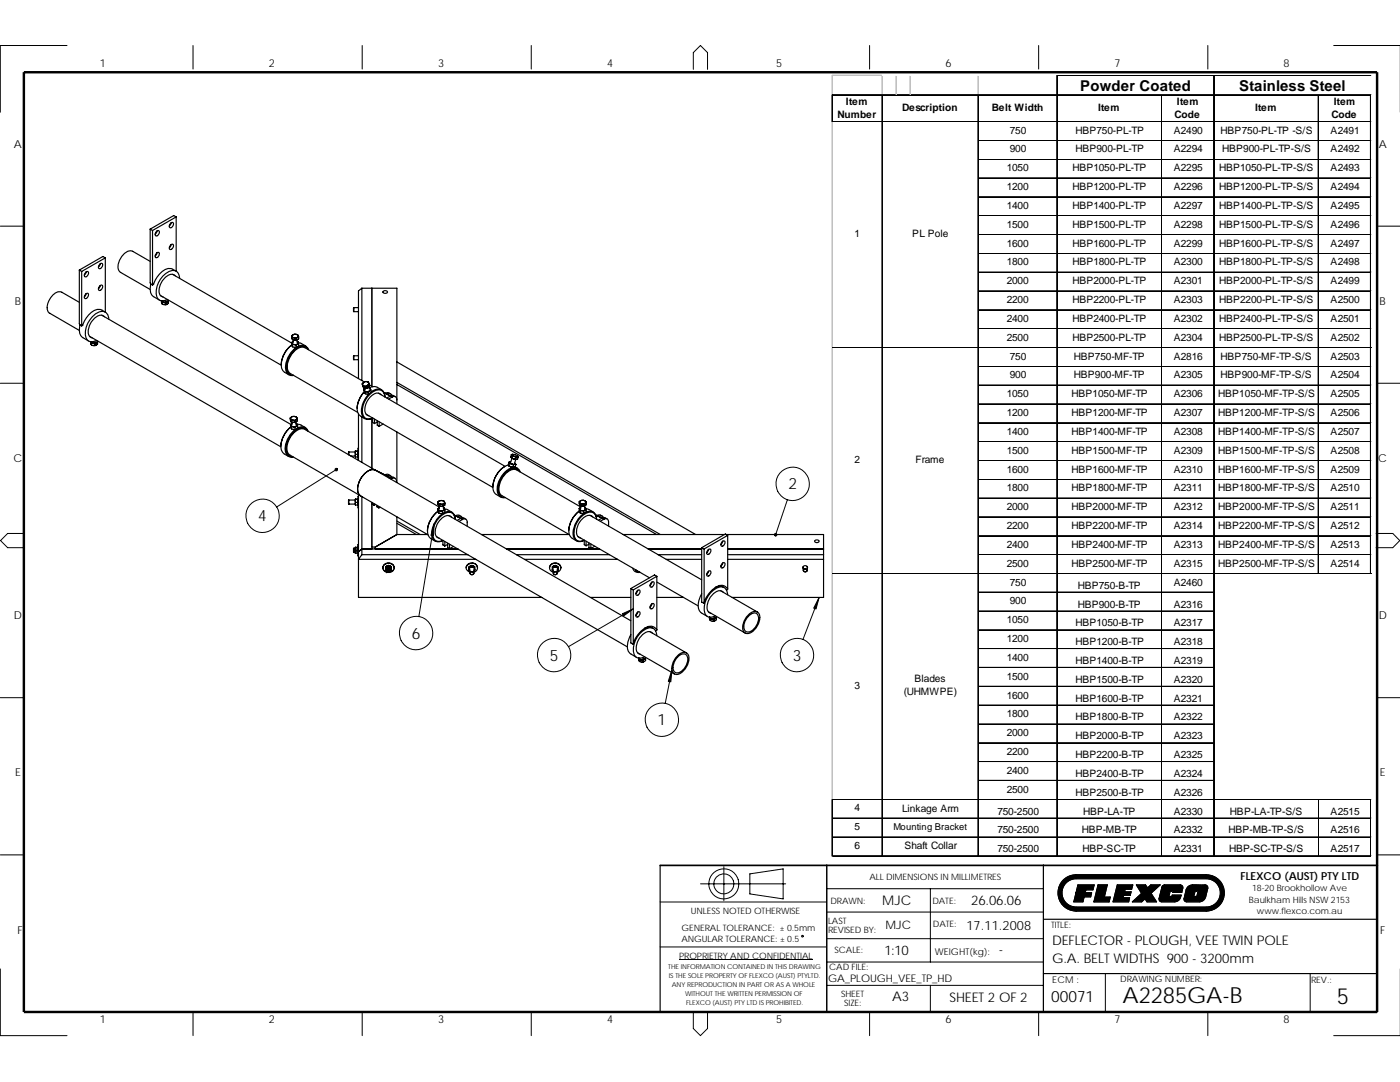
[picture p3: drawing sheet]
<svg xmlns="http://www.w3.org/2000/svg" width="279mm" height="216mm" viewBox="0 0 279 216" stroke-linecap="round" stroke-linejoin="round" font-family="sans-serif">
<defs><g id="words">
<g font-size="4.4">
<text x="224" y="200.2">A2285GA-B</text>
<text x="266.8" y="200.3">5</text>
</g>
<g font-size="3.1">
<text x="157.3" y="97.7">2</text>
<text x="51.5" y="104">4</text>
<text x="82.2" y="127.4">6</text>
<text x="109.7" y="131.8">5</text>
<text x="158.2" y="131.8">3</text>
<text x="131.2" y="144.7">1</text>
<text x="209.8" y="200">00071</text>
</g>
<g font-size="3">
<text x="215.6" y="18.1">Powder Coated</text>
<text x="247.3" y="18.1">Stainless Steel</text>
</g>
<g font-size="2.6">
<text x="176.1" y="180.6">MJC</text>
<text x="192.9" y="185.5">17.11.2008</text>
<text x="193.8" y="180.5">26.06.06</text>
<text x="176.5" y="190.5">1:10</text>
<text x="199.4" y="190.4">-</text>
<text x="210" y="188.7">DEFLECTOR - PLOUGH, VEE TWIN POLE</text>
<text x="210" y="192.1">G.A. BELT WIDTHS 900 - 3200mm</text>
<text x="178.1" y="199.8">A3</text>
<text x="189.5" y="200">SHEET 2 OF 2</text>
</g>
<text font-size="2.3" x="176.7" y="185.5">MJC</text>
<g font-size="2.2">
<text x="19.9" y="13.3">1</text>
<text x="53.7" y="13.3">2</text>
<text x="87.4" y="13.3">3</text>
<text x="121.2" y="13.3">4</text>
<text x="154.9" y="13.3">5</text>
<text x="188.7" y="13.3">6</text>
<text x="222.4" y="13.3">7</text>
<text x="256.2" y="13.3">8</text>
<text x="2.8" y="29.5">A</text>
<text x="275.1" y="29.5">A</text>
<text x="3" y="60.8">B</text>
<text x="275.3" y="60.8">B</text>
<text x="2.7" y="92.2">C</text>
<text x="275.1" y="92.2">C</text>
<text x="2.8" y="123.5">D</text>
<text x="275.1" y="123.6">D</text>
<text x="3" y="154.9">E</text>
<text x="275.4" y="154.9">E</text>
<text x="247.6" y="175.7">FLEXCO (AUST) PTY LTD</text>
<text x="3.5" y="186.4">F</text>
<text x="275.4" y="186.3">F</text>
<text x="19.9" y="204.1">1</text>
<text x="53.7" y="204.1">2</text>
<text x="87.4" y="204.1">3</text>
<text x="121.2" y="204.1">4</text>
<text x="154.9" y="204.1">5</text>
<text x="188.7" y="204.1">6</text>
<text x="222.4" y="204.1">7</text>
<text x="256.2" y="204.1">8</text>
</g>
<text font-size="2.1" x="165.2" y="195.9">GA_PLOUGH_VEE_TP_HD</text>
<g font-size="2">
<text x="167.1" y="23.6">Number</text>
<text x="168.8" y="20.9">Item</text>
<text x="180" y="22.2">Description</text>
<text x="198" y="22.2">Belt Width</text>
<text x="219.1" y="22.2">Item</text>
<text x="234.4" y="23.6">Code</text>
<text x="234.9" y="20.9">Item</text>
<text x="250.5" y="22.2">Item</text>
<text x="265.7" y="23.6">Code</text>
<text x="266.2" y="20.9">Item</text>
<text x="201.5" y="26.7">750</text>
<text x="214.6" y="26.7">HBP750-PL-TP</text>
<text x="234.2" y="26.7">A2490</text>
<text x="243.6" y="26.7">HBP750-PL-TP -S/S</text>
<text x="265.6" y="26.7">A2491</text>
<text x="200.9" y="34.2">1050</text>
<text x="201.5" y="30.4">900</text>
<text x="214" y="34.2">HBP1050-PL-TP</text>
<text x="214.6" y="30.4">HBP900-PL-TP</text>
<text x="234.2" y="34.2">A2295</text>
<text x="234.2" y="30.4">A2294</text>
<text x="243.3" y="34.2">HBP1050-PL-TP-S/S</text>
<text x="243.9" y="30.4">HBP900-PL-TP-S/S</text>
<text x="265.6" y="34.2">A2493</text>
<text x="265.6" y="30.4">A2492</text>
<text x="200.9" y="37.9">1200</text>
<text x="200.9" y="41.7">1400</text>
<text x="214" y="37.9">HBP1200-PL-TP</text>
<text x="214" y="41.7">HBP1400-PL-TP</text>
<text x="234.2" y="37.9">A2296</text>
<text x="234.2" y="41.7">A2297</text>
<text x="243.3" y="37.9">HBP1200-PL-TP-S/S</text>
<text x="243.3" y="41.7">HBP1400-PL-TP-S/S</text>
<text x="265.6" y="37.9">A2494</text>
<text x="265.6" y="41.7">A2495</text>
<text x="170.5" y="47.3">1</text>
<text x="182.1" y="47.3">PL Pole</text>
<text x="200.9" y="45.4">1500</text>
<text x="214" y="45.4">HBP1500-PL-TP</text>
<text x="234.2" y="45.4">A2298</text>
<text x="243.3" y="45.4">HBP1500-PL-TP-S/S</text>
<text x="265.6" y="45.4">A2496</text>
<text x="200.9" y="49.2">1600</text>
<text x="200.9" y="53">1800</text>
<text x="214" y="49.2">HBP1600-PL-TP</text>
<text x="214" y="53">HBP1800-PL-TP</text>
<text x="234.2" y="49.2">A2299</text>
<text x="234.2" y="53">A2300</text>
<text x="243.3" y="49.2">HBP1600-PL-TP-S/S</text>
<text x="243.3" y="53">HBP1800-PL-TP-S/S</text>
<text x="265.6" y="49.2">A2497</text>
<text x="265.6" y="53">A2498</text>
<text x="200.9" y="56.7">2000</text>
<text x="214" y="56.7">HBP2000-PL-TP</text>
<text x="234.2" y="56.7">A2301</text>
<text x="243.3" y="56.7">HBP2000-PL-TP-S/S</text>
<text x="265.6" y="56.7">A2499</text>
<text x="200.9" y="60.5">2200</text>
<text x="200.9" y="64.2">2400</text>
<text x="214" y="64.2">HBP2400-PL-TP</text>
<text x="214" y="60.5">HBP2200-PL-TP</text>
<text x="234.2" y="60.5">A2303</text>
<text x="234.2" y="64.2">A2302</text>
<text x="243.3" y="60.5">HBP2200-PL-TP-S/S</text>
<text x="243.3" y="64.2">HBP2400-PL-TP-S/S</text>
<text x="265.6" y="60.5">A2500</text>
<text x="265.6" y="64.2">A2501</text>
<text x="200.9" y="68">2500</text>
<text x="201.5" y="71.8">750</text>
<text x="214" y="68">HBP2500-PL-TP</text>
<text x="214.3" y="71.8">HBP750-MF-TP</text>
<text x="234.2" y="68">A2304</text>
<text x="234.2" y="71.8">A2816</text>
<text x="243.3" y="68">HBP2500-PL-TP-S/S</text>
<text x="243.6" y="71.8">HBP750-MF-TP-S/S</text>
<text x="265.6" y="68">A2502</text>
<text x="265.6" y="71.8">A2503</text>
<text x="201.5" y="75.5">900</text>
<text x="214.3" y="75.5">HBP900-MF-TP</text>
<text x="234.2" y="75.5">A2305</text>
<text x="243.6" y="75.5">HBP900-MF-TP-S/S</text>
<text x="265.6" y="75.5">A2504</text>
<text x="200.9" y="79.3">1050</text>
<text x="200.9" y="83">1200</text>
<text x="213.8" y="79.3">HBP1050-MF-TP</text>
<text x="213.8" y="83">HBP1200-MF-TP</text>
<text x="234.2" y="79.3">A2306</text>
<text x="234.2" y="83">A2307</text>
<text x="243.1" y="79.3">HBP1050-MF-TP-S/S</text>
<text x="243.1" y="83">HBP1200-MF-TP-S/S</text>
<text x="265.6" y="79.3">A2505</text>
<text x="265.6" y="83">A2506</text>
<text x="200.9" y="86.8">1400</text>
<text x="213.8" y="86.8">HBP1400-MF-TP</text>
<text x="234.2" y="86.8">A2308</text>
<text x="243.1" y="86.8">HBP1400-MF-TP-S/S</text>
<text x="265.6" y="86.8">A2507</text>
<text x="170.5" y="92.4">2</text>
<text x="182.7" y="92.4">Frame</text>
<text x="200.9" y="90.5">1500</text>
<text x="200.9" y="94.3">1600</text>
<text x="213.8" y="90.5">HBP1500-MF-TP</text>
<text x="213.8" y="94.3">HBP1600-MF-TP</text>
<text x="234.2" y="90.5">A2309</text>
<text x="234.2" y="94.3">A2310</text>
<text x="243.1" y="90.5">HBP1500-MF-TP-S/S</text>
<text x="243.1" y="94.3">HBP1600-MF-TP-S/S</text>
<text x="265.6" y="90.5">A2508</text>
<text x="265.6" y="94.3">A2509</text>
<text x="200.9" y="98">1800</text>
<text x="200.9" y="101.8">2000</text>
<text x="213.8" y="101.8">HBP2000-MF-TP</text>
<text x="213.8" y="98">HBP1800-MF-TP</text>
<text x="234.2" y="98">A2311</text>
<text x="234.2" y="101.8">A2312</text>
<text x="243.1" y="98">HBP1800-MF-TP-S/S</text>
<text x="243.1" y="101.8">HBP2000-MF-TP-S/S</text>
<text x="265.6" y="98">A2510</text>
<text x="265.6" y="101.8">A2511</text>
<text x="200.9" y="105.6">2200</text>
<text x="213.8" y="105.6">HBP2200-MF-TP</text>
<text x="234.2" y="105.6">A2314</text>
<text x="243.1" y="105.6">HBP2200-MF-TP-S/S</text>
<text x="265.6" y="105.6">A2512</text>
<text x="200.9" y="109.3">2400</text>
<text x="200.9" y="113.1">2500</text>
<text x="213.8" y="109.3">HBP2400-MF-TP</text>
<text x="213.8" y="113.1">HBP2500-MF-TP</text>
<text x="234.2" y="109.3">A2313</text>
<text x="234.2" y="113.1">A2315</text>
<text x="243.1" y="113.1">HBP2500-MF-TP-S/S</text>
<text x="243.1" y="109.3">HBP2400-MF-TP-S/S</text>
<text x="265.6" y="109.3">A2513</text>
<text x="265.6" y="113.1">A2514</text>
<text x="201.5" y="116.8">750</text>
<text x="215.1" y="117.5">HBP750-B-TP</text>
<text x="234.2" y="116.8">A2460</text>
<text x="200.9" y="124.4">1050</text>
<text x="201.5" y="120.6">900</text>
<text x="214.6" y="125">HBP1050-B-TP</text>
<text x="215.1" y="121.2">HBP900-B-TP</text>
<text x="234.3" y="121.2">A2316</text>
<text x="234.3" y="125">A2317</text>
<text x="200.9" y="128.1">1200</text>
<text x="200.9" y="131.9">1400</text>
<text x="214.6" y="128.7">HBP1200-B-TP</text>
<text x="234.3" y="128.7">A2318</text>
<text x="170.5" y="137.5">3</text>
<text x="182.5" y="136.1">Blades</text>
<text x="200.9" y="135.6">1500</text>
<text x="214.6" y="132.5">HBP1400-B-TP</text>
<text x="214.6" y="136.2">HBP1500-B-TP</text>
<text x="234.3" y="132.5">A2319</text>
<text x="234.3" y="136.2">A2320</text>
<text x="180.4" y="138.7">(UHMWPE)</text>
<text x="200.9" y="139.4">1600</text>
<text x="200.9" y="143.1">1800</text>
<text x="214.6" y="143.8">HBP1800-B-TP</text>
<text x="214.6" y="140">HBP1600-B-TP</text>
<text x="234.3" y="140">A2321</text>
<text x="234.3" y="143.8">A2322</text>
<text x="200.9" y="146.9">2000</text>
<text x="214.6" y="147.5">HBP2000-B-TP</text>
<text x="234.3" y="147.5">A2323</text>
<text x="200.9" y="150.6">2200</text>
<text x="200.9" y="154.4">2400</text>
<text x="214.6" y="151.3">HBP2200-B-TP</text>
<text x="214.6" y="155">HBP2400-B-TP</text>
<text x="234.3" y="151.3">A2325</text>
<text x="234.3" y="155">A2324</text>
<text x="170.5" y="161.9">4</text>
<text x="180" y="161.9">Linkage Arm</text>
<text x="200.9" y="158.2">2500</text>
<text x="214.6" y="158.8">HBP2500-B-TP</text>
<text x="234.3" y="158.8">A2326</text>
<text x="170.5" y="165.7">5</text>
<text x="199.1" y="162.5">750-2500</text>
<text x="199.1" y="166.3">750-2500</text>
<text x="215.9" y="166.3">HBP-MB-TP</text>
<text x="216.2" y="162.5">HBP-LA-TP</text>
<text x="234.2" y="162.5">A2330</text>
<text x="234.2" y="166.3">A2332</text>
<text x="245.2" y="166.3">HBP-MB-TP-S/S</text>
<text x="245.5" y="162.5">HBP-LA-TP-S/S</text>
<text x="265.6" y="162.5">A2515</text>
<text x="265.6" y="166.3">A2516</text>
<text x="170.5" y="169.4">6</text>
<text x="180.5" y="169.4">Shaft Collar</text>
<text x="199.1" y="170.1">750-2500</text>
<text x="216" y="170.1">HBP-SC-TP</text>
<text x="234.2" y="170.1">A2331</text>
<text x="245.3" y="170.1">HBP-SC-TP-S/S</text>
<text x="265.6" y="170.1">A2517</text>
</g>
<g font-size="1.9">
<text x="178.3" y="165.5">Mounting Bracket</text>
<text x="186.5" y="190.6">WEIGHT(kg):</text>
<text x="210" y="196.2">ECM :</text>
</g>
<g font-size="1.8">
<text x="173.5" y="175.7">ALL DIMENSIONS IN MILLIMETRES</text>
<text x="249.9" y="177.8">18-20 Brookhollow Ave</text>
<text x="136" y="185.7">GENERAL TOLERANCE: ± 0.5mm</text>
<text x="137.9" y="182.5">UNLESS NOTED OTHERWISE</text>
<text x="165.2" y="184.5">LAST</text>
<text x="165.7" y="180.3">DRAWN:</text>
<text x="186.1" y="180.4">DATE:</text>
<text x="186.2" y="184.9">DATE:</text>
<text x="209.8" y="185.1">TITLE:</text>
<text x="249.2" y="180.1">Baulkham Hills NSW 2153</text>
<text x="250.8" y="182.5">www.flexco.com.au</text>
<text x="135.5" y="191.3">PROPRIETRY AND CONFIDENTIAL</text>
<text x="136" y="188">ANGULAR TOLERANCE: ± 0.5</text>
<text x="165.2" y="186.2">REVISED BY:</text>
<text x="166.5" y="190.2">SCALE:</text>
<text x="165.5" y="193.5">CAD FILE:</text>
<text x="223.6" y="196">DRAWING NUMBER:</text>
<text x="261.6" y="196.2">REV.:</text>
<text x="167.9" y="198.9">SHEET</text>
<text x="168.5" y="200.8">SIZE:</text>
</g>
<g font-size="1.3">
<text x="133.4" y="193.3">THE INFORMATION CONTAINED IN THIS DRAWING</text>
<text x="133.5" y="195.1">IS THE SOLE PROPERTY OF FLEXCO (AUST) PTYLTD.</text>
<text x="134.1" y="196.9">ANY REPRODUCTION IN PART OR AS A WHOLE</text>
<text x="136.7" y="198.7">WITHOUT THE WRITTEN PERMISSION OF</text>
<text x="136.9" y="200.5">FLEXCO (AUST) PTY LTD IS PROHIBITED.</text>
</g>
</g></defs>
<g fill="none" stroke="#000" stroke-width=".2">
<path d="M13.4 9.1h-13.3v13.3M38.5 9.1v4.7M72.3 9.1v4.7M106 9.1v4.7M138.4 13.8v-3.3l1.4-1.4 1.4 1.4v3.3M173.5 9.1v4.7M207.3 9.1v4.7M241 9.1v4.7M266.2 9.1h13.2M.1 45.1h4.7M274.7 45.1h4.7M.1 76.5h4.7"/>
<path d="M274.7 76.5h4.7M67.1 93.7l-11.9 7.5M157.1 99.7l-2.3 7M4.9 106.4h-3.4l-1.4 1.5 1.4 1.4h3.4M70.9 109.5v.6M70.9 109.2v.3M70.9 110v.4M70.9 109.5v.5M70.9 110l.1 .3M70.9 110.3v.1M70.9 109.5l.1 .2M70.9 110.1h.5"/>
<path d="M70.9 109.5h.5M71 109.7l-.1 .3M71 109.2l-.1 .3M71 110.3h-.1M71 110.3h.4M71 109.7h.4M71.4 110.3h.1M71.4 109.7v.3M71.4 109.2v.2M71.4 109.5v-.3v.9M71.4 110.1v.3M71.4 109.5v.6"/>
<path d="M71.4 110v.4M71.4 109.5v.5M71.4 110.1v.8M71.4 108.6v1.6M71.4 109.3v.9M71.4 109.3v.2M71.4 109.4v.1M71.4 110h.1M71.4 110.3v.1M71.4 110.9h.1M71.4 110v.3M71.4 109.5v.2"/>
<path d="M71.4 110.2h.1M71.4 109.3h.1M71.5 109.4v1.5v-.5M71.5 108.8v-.2v1.2M71.5 109.9v.3M71.5 109.3v.9M71.5 109.3v.2M76.4 113.2a.92 .92 0 0 0 .8 .9M77 113.1v.2M77 113.3a.51 .51 0 0 1 .7-.4 .51 .51 0 0 1 .1 .8M77 113.3l.1 .3M77 113.3v.3"/>
<path d="M77 113.6v.3M77 113.6l.1 .1M77 113.5h.1M77.1 113.3h.1M77.1 113.7h.2M77.1 113.6l.2 .1M77.2 114.1h.1M77.3 113.3v.3a.29 .29 0 0 1 .4-.1M77.3 113.7h.5M77.3 114l.2 .1M77.3 113.7l.2 .2M77.3 113.3v.1"/>
<path d="M77.3 113.3h.1M77.3 114h.5l-.3 .1M77.5 113.8v.1M77.5 113.9v.2M77.7 113.5l.1 .1M77.7 113.5h-.2M77.8 113.2l-.4-.1-.1 .2M77.8 113.2l-.1 .6M77.8 113.2h.1M77.8 113.3l-.1 .2M77.8 114.1h.1M77.8 113.7l-.3 .2"/>
<path d="M77.8 113.7h.1M77.9 113.2l-.1-.2a.43 .43 0 0 0-.7 .3M77.9 113.2h.1M78 113.2l-.3-.3a.42 .42 0 0 0-.6 .4M78 113.2v.1M78 113.3l-.1 .2-.3 .2M78 113.2l-.1 .3-.3 .1M78.1 113.1v.5M78.1 113.6l-.2 .1M78.1 113.6v.3M78.7 113.3a.93 .93 0 0 1-.9 .8M86.6 104.5l-3 18.5"/>
<path d="M163.5 119.2l-3.2 8.4M274.6 106.4h3.4l1.4 1.5-1.4 1.4h-3.4M.1 139.2h4.7M126.4 121.5l-12.9 7.5M134.1 133.7l-1.3 6.7M274.7 139.2h4.7M.1 170.6h4.7M131.7 180h33.3M139.8 176.4h17M144.5 172.9v6.8M149.6 174.4l6.7-1v6l-6.7-1zM165 172.7v29.2"/>
<path d="M165 177.3h43.2M185.7 177.3v14.7M208.2 172.7v29.2M212.2 175.6l.7-.5 .8-.4 1.1-.2h25.9a3.6 3.6 0 0 1 3.6 3.7 3.6 3.6 0 0 1-3.6 3.6h-25.9a3.6 3.6 0 0 1-3.4-2.3 3.6 3.6 0 0 1 .8-3.9zM212.5 176.4l.6-.5 .7-.4 1-.2h25.9a2.83 2.83 0 0 1 2.8 2.9 2.83 2.83 0 0 1-2.8 2.8h-25.9a2.84 2.84 0 0 1-2.6-1.6 2.84 2.84 0 0 1 .3-3zM214.7 178.2h.1M214.8 178.1v.1M215.1 176.6h3.3l-.3 1h-1.4l-.1 .5h1.3l-.2 .9h-1.3l-.3 1h-1.8zM223 176.6h3.1l-.3 .9h-1.2l-.2 .4h1.3l-.1 .7h-1.3l-.1 .5h1.2l-.1 .9h-3.2zM226.8 176.6h1.8l.4 .6 .7-.6h1.8l-1.8 1.6 1.1 1.8h-1.9l-.4-.7-.6 .7h-1.9l1.8-1.7zM231.8 179.4h.1M231.8 179.3v.2"/>
<path d="M232 176.8l.4-.2h3.1a.53 .53 0 0 1 .6 .6l-.2 .9h-1.8v-.4h-.5l-.3 1.3h.5l.1-.4h1.8a1.38 1.38 0 0 1-1.3 1.4h-2.6a.55 .55 0 0 1-.5-.7zM232.4 177.1h.1M232.4 177.1v.1M233.3 179h.1M233.4 178.9v.2M233.6 178.9h.1M233.7 178.8v.2M233.7 177.8h.1M233.7 177.8v.1M234 177.7h.1M234 177.7v.1M234.4 178.7h.1"/>
<path d="M234.4 178.6v.2M235.5 177.1h.1M235.5 177.1v.1M236.7 179.4h.2M236.8 179.3v.2M237 177l1-.4h2.5a.55 .55 0 0 1 .5 .6l-.4 1.7a1.33 1.33 0 0 1-1.2 1.1h-2.6a.53 .53 0 0 1-.5-.7l.4-1.7zM237.9 177.9h.2M238 177.8v.2M238.3 179h.1M238.3 178.9v.2M238.5 177.7l.5-.1 .1 .2-.3 1.2-.5 .1-.1-.1zM238.6 178.9h.1"/>
<path d="M238.6 178.8v.2M238.7 177.8h.1M238.7 177.8v.1M239 177.7h.1M239 177.7v.1M239.3 178.6h.1M239.4 178.6v.1M240.5 177.1h.1M240.5 177.1v.1M240.6 178.2h.2M240.7 178.1v.1M274.8 170.6h4.6"/>
<path d="M274.9 172.7l-.1 29.2h-143.1M.1 193.3v13.4h13.3M131.7 189h33.3M135.5 191.5h26.7M160.1 186.6l.2 .2-.1 .2-.2-.1zM165 196.6h43.2M165 192h43.2M165 182h43.2M165 187.3h43.2M185.7 196.6v5.3M220.6 194.3v7.6M261.5 194.3v7.5"/>
<path d="M38.5 201.9v4.8M72.3 201.9v4.8M106 201.9v4.8M138.4 201.9v3.3l1.4 1.5 1.4-1.5v-3.3M173.5 201.9v4.8M207.3 201.9v4.8M241 201.9v4.8M266.2 206.7h13.2"/>
<circle cx="158.2" cy="96.5" r="3.3"/>
<circle cx="52.4" cy="102.9" r="3.3"/>
<circle cx="83" cy="126.3" r="3.3"/>
<circle cx="110.6" cy="130.7" r="3.3"/>
<circle cx="159.1" cy="130.7" r="3.3"/>
<circle cx="132.1" cy="143.6" r="3.3"/>
<circle cx="144.5" cy="176.4" r="3"/>
<circle cx="144.5" cy="176.4" r="2"/>
</g>
<g fill="#000" stroke="#000" stroke-width=".2">
<path d="M67 93.5l.3 .1-.2 .1 .2-.1a.26 .26 0 0 1-.1 .3 .26 .26 0 0 1-.3-.1z" fill-rule="evenodd"/>
<path d="M86.6 104.5l-.1 2.4-.5-.1z" fill-rule="evenodd"/>
<path d="M154.7 106.5l.3 .1-.1 .3h-.2l.1-.2-.1 .2-.1-.1z" fill-rule="evenodd"/>
<path d="M163.5 119.2l-.6 2.3-.5-.2z" fill-rule="evenodd"/>
<path d="M124.2 122.5l2.2-1-1.9 1.4z" fill-rule="evenodd"/>
<path d="M134.1 133.7l-.2 2.4-.5-.1z" fill-rule="evenodd"/>
<path d="M213 176a2.83 2.83 0 0 0-.9 3 2.83 2.83 0 0 0 2.5 2h26.1a2.83 2.83 0 0 0 2.8-2.7 2.83 2.83 0 0 0-2.5-3h-26.2l-.7 .1zM212.3 175.5a3.6 3.6 0 0 1 2.3-1h26.1a3.6 3.6 0 0 1 3.6 3.6 3.6 3.6 0 0 1-3.4 3.7h-26.1a3.6 3.6 0 0 1-3.4-2.3 3.6 3.6 0 0 1 .9-4z" fill-rule="evenodd"/>
<path d="M215.1 176.6h3.3l-.3 1h-1.4l-.1 .5h1.3l-.2 .9h-1.3l-.3 1h-1.8z" fill-rule="evenodd"/>
<path d="M219.1 176.6h1.9l-.6 2.4h1.2l-.3 1h-3z" fill-rule="evenodd"/>
<path d="M223 176.6h3.1l-.3 .9h-1.2l-.2 .4h1.3l-.1 .7h-1.3l-.1 .5h1.2l-.1 .9h-3.2z" fill-rule="evenodd"/>
<path d="M226.8 176.6h1.8l.4 .6 .7-.6h1.8l-1.8 1.6 1.1 1.8h-1.9l-.4-.7-.6 .7h-1.9l1.8-1.7z" fill-rule="evenodd"/>
<path d="M232 176.8l.3-.2h3.5l.3 .4-.2 1.1h-1.8v-.4h-.5l-.3 1.3v.1l.5-.1 .1-.4h1.8l-.2 .8-.3 .3-.7 .3-2.9-.1-.3-.3v-.3z" fill-rule="evenodd"/>
<path d="M238.6 177.7l.5-.1v.2l-.3 1.2-.5 .1-.1-.1zM237.2 176.9l-.5 .6-.4 1.8 .1 .4 .4 .3h2.6a1.32 1.32 0 0 0 1.2-1.1l.4-1.7a.56 .56 0 0 0-.5-.6h-1.1a2.73 2.73 0 0 0-2.2 .3z" fill-rule="evenodd"/>
</g>
<g fill="none" stroke="#000" stroke-width=".23">
<path d="M15.8 53.9l.5 .3M15.8 53.9v10.7l.5 .4M16.3 54.2v10.8M17 58.8l.6-.3a.7 .7 0 0 1-.7 1.1l-.1-.2zM17.1 54.4l.4-.2a.63 .63 0 0 1 0 .7 .63 .63 0 0 1-.6 .3v-.5zM17.2 54.3l-.4 .6M17.2 58.6l-.4 .6M19.9 57.1l.4-.2a.63 .63 0 0 1 .1 .7 .63 .63 0 0 1-.7 .3l-.1-.3zM19.9 52.8l.4-.2a.62 .62 0 0 1 .1 .7 .62 .62 0 0 1-.7 .2zM20 52.6l-.4 .7M20 57l-.4 .6M21 51.5l-4.7 2.7"/>
<path d="M21 51.5v10.8M21 51.5l-.5-.3-4.7 2.7M30 52.2l-3.5-2.1a1.97 1.97 0 0 0-2.2 1.1 2.97 2.97 0 0 0-.6 2.7l.4 .5 5.9 3.4M30 45.7l.4 .3M30 45.7v10.7l.4 .5M30.1 56.7l-.1 .4a2.08 2.08 0 0 0 .7 2.1l1.1 .7M30.4 46v10.9M31.2 50.6l.2-.2h.3a.71 .71 0 0 1-.6 1l-.1-.2zM31.2 46.2l.4-.2a.61 .61 0 0 1 .1 .7 .61 .61 0 0 1-.7 .3v-.3zM31.3 46.1l-.3 .6M31.3 50.4l-.3 .7M32 58.9l24.1 14"/>
<path d="M33.1 59.9v.4M33.6 59.9l-.5 .4M34 49l.5-.3a.67 .67 0 0 1 0 .7 .67 .67 0 0 1-.6 .4l-.1-.2zM34 44.6l.5-.2a.63 .63 0 0 1 0 .7 .63 .63 0 0 1-.7 .3v-.3zM34.2 44.4l-.4 .7M34.2 48.8l-.4 .6M34.4 54.7l23.8 13.8M35 55.1a1.27 1.27 0 0 0-1.8 .1 3 3 0 0 0-1.2 3.8l.6 .3M35.2 54.1a2.03 2.03 0 0 0-3.1 .3 5.4 5.4 0 0 0-1.5 2.3l-.2 .2M35.2 43.3l-4.8 2.7M35.2 43.3v10.8M35.2 43.3l-.5-.3-4.7 2.7"/>
<path d="M35.9 55.6l-.2-.9a1.26 1.26 0 0 0-1.9-.5 4.7 4.7 0 0 0-2.5 5.1l.3 .4 .4 .3h.6l.8-.2M72.2 57.5l-.7 .5v17.5M72.2 57.5v18.4M72.2 57.5h7v23.1M74.2 57.5v19.6M76.5 58.1a.56 .56 0 0 1 .8 .2 .46 .46 0 0 1-.5 .3 .46 .46 0 0 1-.3-.5zM15.8 60.3l-3.5-2a1.76 1.76 0 0 0-2 .8 2.8 2.8 0 0 0-.6 3.2l6.1 3.6M16 64.8l-.1 .5a2.09 2.09 0 0 0 .6 2.1l1.2 .7M17.9 67.1l38.1 22.1M18.1 68.2l.2 .7M18.1 68.2l.1 .1M18.1 68.2a.79 .79 0 0 0 1.3 0l-.2 .3h-.6"/>
<path d="M18.2 68.3l.4 .2M18.2 68.3l-.1-.1 .2 .1M18.2 68.3l.1 .2M18.3 68.9l.7 .1M18.3 68.3l.7 .2M18.3 68.2v.1M18.3 68.5v.4M18.3 68.5h.3M18.6 68.5l.4 .1M19 68.1v.4M19 68.6v.4M19.4 68.2l.1 .1"/>
<path d="M19.5 68.3v.4l-.5 .3M19.5 68l-.5 .5M19.5 68.3l-.5 .3M20.3 62.9l37.7 21.8M20.9 63.2a1.25 1.25 0 0 0-1.8 .1 3.2 3.2 0 0 0-1.2 3.9l.5 .2M21 62.3a2.03 2.03 0 0 0-3.1 .3 5.4 5.4 0 0 0-1.4 2.3l-.2 .1M21.7 63.7a1.46 1.46 0 0 0-.8-1.5 1.46 1.46 0 0 0-1.7 .3 4.8 4.8 0 0 0-2 4.9l.3 .5 .4 .2 .6 .1 .8-.3M32.2 60l.2 .7M32.3 60l.1 .3M32.3 60a.76 .76 0 0 0 1.2 .1l-.1 .2M32.3 60l.4 .4M32.3 60l.1 .2"/>
<path d="M32.4 60.7l.7 .1M32.4 60.2l.7 .1M32.4 60v.2M32.4 60.3v.4M32.4 60.3l.3 .1M32.7 60.4h.4M33.1 60.4v.4M33.4 60.3l-.7 .1M33.4 60.3l-.3 .1M33.6 60v.1M33.6 60.1v.4l-.5 .3M33.6 60.1l-.2 .2"/>
<path d="M56.1 72.8a4.8 4.8 0 0 1 2.1-3.9 5.1 5.1 0 0 0-2 4.4l.2 .5 .4 .5 .9 .5M58.2 68.3l.1 .2M58.2 68.3l.2 .9M58.2 67l.2 .8M58.2 67l.1 .2M58.3 67.5v.2M58.3 68.5l.4 .2M58.3 68.5l.1 .2M58.3 67.2l.4 .2M58.3 67.2l.1 .2M58.4 69.2l.7 .1M58.4 67.4h.3"/>
<path d="M58.4 68.7h.3M58.4 67.4v.4M58.4 68.7v.5M58.4 67.8l.7 .1M58.5 68.2l-.2 .3M58.5 68.2l-.3 .1M58.5 66.8l-.2 .4M58.5 66.8l-.3 .2M58.5 68.1v.1M58.7 68.7l.4 .2M58.7 67.4l.4 .1M58.9 67.9l-.4-.1v.6"/>
<path d="M59.1 66.7l-.6 .1M59.1 66.7l.4 .3M59.1 67.5v.4M59.1 68.9v.4M59.2 69.3a5 5 0 0 0-2.1 4.7 1.23 1.23 0 0 0 1.5 .9M59.3 68.1l.2 .2zM59.3 67.8v.6M59.4 68.7h-.7M59.4 68.7l-.3 .2M59.4 67.3l-.7 .1M59.4 67.3l-.3 .2M59.5 67.7l-.3 .1"/>
<path d="M59.5 69.1a1.34 1.34 0 0 1 2.1 .7M59.5 68.3l-.1 .4M59.5 67l-.1 .3M59.5 67l.1 .2M59.5 68.3l.1 .3M59.6 68.4l.4 .1 1 .5M59.6 68.6l-.2 .1M59.6 68.6v.4l-.5 .3M59.6 67.2l-.2 .1M59.6 67.2v.4l-.5 .3M61.5 69.7a1.28 1.28 0 0 0-2-.4 4.7 4.7 0 0 0-2.2 4.7l.2 .4 .4 .4 .6 .1M70.6 61.4v.8"/>
<path d="M70.6 71v.8M70.6 61.4h.9M70.6 62.2h.9M70.6 71h.9M70.6 71.8h.9M72.3 76.6l.1 .2M72.3 76.6l.2 .6M72.4 76.8l.1 .2a.73 .73 0 0 0 .9-.1M72.4 76.8l.1 .3M72.5 77.2h.1M72.5 77.2l.1 .2M72.5 77.1h.7"/>
<path d="M72.5 77.1l.1 .3M72.5 76.3l-.1 .5M72.5 76.3l-.2 .3M72.6 77.4h.7M72.6 77.7l.2-.2-.1 .4M72.6 77.7l.1 .2M72.6 77.7l.3 .9M72.7 77.9l.1 .3M72.7 76.2l-11.8-6.8a2.14 2.14 0 0 0-2.4 1 4 4 0 0 0-1 3.6l.4 .5 13.5 7.8M72.7 78.2a5.1 5.1 0 0 0-1.4 3.8l.2 .6 .5 .4 .8 .5M72.7 78.1l-.7 1a4.8 4.8 0 0 0-.7 2.4M72.8 78.2h.7"/>
<path d="M72.8 78.2l.1 .4M72.9 78.6h.7M73.1 77.4h-.3l.1 .4M73.1 76.1l-.6 .2M73.1 76.1l.5 .3M73.1 76.1l.4 .1 .1 .2M73.2 77.1l.1 .3M73.4 76.9l-.2 .2M73.5 78.2l.1 .4M73.6 77.2l.1 .4M73.6 77.3l.3 .2zM73.6 76.4l-.2 .5"/>
<path d="M73.6 76.4l.1 .3M73.6 77.1l-.2 .2M73.7 76.7l-.3 .2M73.7 76.7l.1 .3-.5 .4M73.7 76.8l.7 .4M73.8 77.3a1.89 1.89 0 0 1 2.3 .5M73.9 77.5a.66 .66 0 0 1-.5 .7 .66 .66 0 0 1-.7-.3M73.9 77.5l.1 .3M74 78.3a1.74 1.74 0 0 1 2.5-.2l.3 1a1.32 1.32 0 0 0-.7-1.2 1.32 1.32 0 0 0-1.4 .1 4.6 4.6 0 0 0-2.2 4.9 1.28 1.28 0 0 0 1.9 .5 1.44 1.44 0 0 1-1.7 .1 1.44 1.44 0 0 1-.6-1.5 5.3 5.3 0 0 1 1.5-3.4M74 77.8l-.5 .4M74 77.8l.1 .3-.5 .5M75.5 78.4l25.3 14.6"/>
<path d="M76.1 78.8a1.18 1.18 0 0 0-1.9 .1 3.3 3.3 0 0 0-1.1 3.7l.5 .4M76.6 78.4l1.3 .6M76.7 78.4l1.2 .6M76.9 78.5a.79 .79 0 0 1 1.1 .1M76.9 78.5l.4 .2M76.9 78.5h.1M77.3 78.7a.57 .57 0 0 1 .9 .2M77.3 78.7h.1M77.9 79a.79 .79 0 0 1 1 .2M77.9 79l.4 .2M77.9 79l-.7 .4M78.3 79.2h.6l.3 .6"/>
<path d="M78.3 79.2l-.7 .4M79.2 76.3l52.6 30.4M79.2 72.2l59.6 34.5M79.2 76.7l51.8 30M56 89.1a5 5 0 0 1 2-3.9 5.2 5.2 0 0 0-1.9 4.4l.2 .5 .4 .5 .9 .5M57.9 83.4l.1 .2M57.9 83.4l.2 .8M58 84.7l.1 .2M58 84.7l.2 .9M58 83.6l.5 .2M58 83.6l.1 .2M58 84l.1 .1"/>
<path d="M58.1 84.9l.4 .3M58.1 84.9l.1 .3M58.1 83.8v.4M58.1 83.8h.4M58.1 84.2l.7 .1M58.2 85.2h.3M58.2 83.2l-.2 .4M58.2 83.2l-.3 .2M58.2 85.2v.4M58.2 85.6l.7 .1M58.2 84.5l-.1 .4M58.2 84.5l-.2 .2"/>
<path d="M58.3 84.5h-.1M58.5 83.8l.3 .1M58.5 85.2h.4M58.7 84.3l-.4-.1v.6M58.8 83.1l-.6 .1M58.8 83.1l.4 .3M58.8 83.1l.3 .1 .1 .2M58.8 83.9v.4M58.9 85.2v.5M59 85.6a5 5 0 0 0-2 4.6 1.23 1.23 0 0 0 1.5 1M59.1 84.5l.2 .2zM59.1 84.2v.6"/>
<path d="M59.1 83.7l-.6 .1M59.1 83.7l-.3 .2M59.1 84.2h-.2M59.1 85l-.6 .2M59.1 85l-.2 .2M59.2 84.1l-.1 .1M59.2 83.4l-.1 .3M59.2 83.4l.1 .2M59.3 85.4a1.37 1.37 0 0 1 2.2 .7M59.3 84.7l-.2 .3M59.3 84.7l.1 .2M59.3 84.7a2.16 2.16 0 0 1 1.6 .6"/>
<path d="M59.3 83.6l-.2 .1M59.3 83.6l.1 .4-.6 .3M59.4 84.9l-.3 .1M59.4 84.9v.5l-.5 .3M61.4 86a1.33 1.33 0 0 0-2-.4 4.7 4.7 0 0 0-2.2 4.6l.2 .5 .4 .3 .7 .2M69.6 99.8v.8M69.6 90.2v.6M69.6 90.2v.5M69.6 99.8h1.3M69.6 90.2h1.3M70 91h.9M70.9 90.4l.1 .3"/>
<path d="M70.9 90.4v.5M70.9 90.9l.1 .3M70.9 90l.5 .1M70.9 90l.1 .1M70.9 90v.4M70.9 99.9l.1 .3M70.9 99.9v.6M70.9 99.6l.5 .1M70.9 99.6v.3M70.9 99.6l.1 .1M71 90.1l-.1 .3M71 90.7l-.1 .2"/>
<path d="M71 99.7l-.1 .2M71 90.7h.4M71 90.1h.4M71 91.2h.4M71 99.7h.4M71.4 90.1v.6M71.4 90.7v.5M71.4 99.7v.5M71.4 91.1v.1M71.5 89.5h-.1v2.2h.1M71.5 99.1h-.1v2.2h.1M71.5 82.6v9.3"/>
<path d="M71.5 98.7v20.5h36.6M72.2 83.2v9.1M72.2 99.1v11.6M73.1 82.7l25.3 14.6M74.2 83.5v9.9M74.4 83.4v.9l.3 .2M74.7 93.7l3.2 1.6M74.7 83.6v.9M74.9 93.8a2.49 2.49 0 0 0-2.7 1.4 3.3 3.3 0 0 0-.6 3.4l.4 .4M75.1 93.9l2.7 1.4M75.3 83.9v1l.4 .2M75.3 84.2l-.6 .3"/>
<path d="M75.7 84.2v.9M76.5 84.6l-.8 .5M76.8 94.8l.1-.1a.8 .8 0 0 1 1 .2M76.9 94.7l.3 .3M77.2 95a.56 .56 0 0 1 .9 .2M77.2 95h.1M77.8 95.3a.8 .8 0 0 1 1 .1M77.8 95.3l.4 .2M77.8 95.3l-.2 .1M78.2 95.5h.7l.2 .2v.5M78.2 95.5l-.2 .1M79.2 86.2v10.1"/>
<path d="M87.7 100l-.2 .3M87.7 100l-.3 .2M88.2 99.9l-.5 .1M88.2 99.9l.5 .2M100.7 93.1a4.9 4.9 0 0 0-2.3 4.1M101.5 92.8a4.7 4.7 0 0 0-3 5.1l.6 .8 .8 .5M101.5 92.9l.5 .3M101.6 92.2h.2l-.1 .1M101.6 92.2l.1 .1M101.6 92.2l-.2 .5 .2 .3M101.6 93l.4 .2M101.7 92.3l.5 .3"/>
<path d="M101.7 92.3l.1 .2M101.8 92.5l.4 .1M101.8 92.2h.1M101.8 92.5l-.2 .5M102 93.2h.3M102 93.2l.5 .1M102 91.2l.1 .2M102 90.7l-.1 .4 .2 .3M102 90.7l.2 .1M102.1 91.4l.7 .3M102.2 92.6l.3 .1M102.2 92.6l.5 .1"/>
<path d="M102.2 90.8l.4 .3M102.2 90.8l.1 .2M102.3 91l.3 .1M102.3 91l-.2 .4M102.3 90.7h.1M102.3 90.7l-.1 .1M102.3 90.7l1 .3M102.3 90.7h-.3M102.3 93.2l.2 .1M102.4 93.3a4.5 4.5 0 0 0-2.9 5.4l.3 .4 .4 .2h.6M102.5 92.7l-.2 .5M102.6 93.3h.1"/>
<path d="M102.6 91.1l.3 .1M102.6 93.3a1.21 1.21 0 0 1 1.2 .9M102.7 92.4l.2 .1M102.7 92.7h-.2M102.7 92.7h.3M102.8 93.2l-.3 .1M102.8 93.2l-.1-.1-.2 .2M102.8 91.7l-.6-.3-.3 .9M102.8 93.2l.4 .2M102.8 91.7h.2M102.8 92.5h.1M102.9 92.5l-.2 .2"/>
<path d="M102.9 92.5l.1 .2M102.9 91.7l-.2 .8M102.9 91.2l-.1 .5M103 92.7l-.2 .5M103.2 91.6l-.2 .1M103.3 91h.1M103.3 91v.2l-.7-.1M103.3 91l.1 .2M103.4 91.2h-.5M103.4 91.2l-.1 .4-.3 .1M103.7 94.1a1.29 1.29 0 0 0-1.9-.4 4.7 4.7 0 0 0-2.3 4.6l.2 .5 .4 .3 .7 .2M115.8 99.9l-.1 .4"/>
<path d="M115.8 99.9l-.2 .2M116.5 99.8l-.7 .1M116.5 99.8l.4 .3M69.6 100.6h1.3M70.6 109.4v.8M70.6 109.4h.3M70.6 110.2h.3M70.9 100.5l.1 .3M70.9 109.6l.1 .3M70.9 109.6v.5M70.9 110.1l.1 .3M70.9 109.2l.5 .1"/>
<path d="M70.9 109.2l.1 .1M70.9 109.2v.4M71 100.2l-.1 .3M71 109.3l-.1 .3M71 109.9l-.1 .2M71 100.2h.4M71 100.8h.4M71 109.9h.4M71 109.3h.4M71 110.4h.4M71.4 100.2v.6M71.4 109.3v.6"/>
<path d="M71.4 109.9v.5M71.4 100.8h.1M71.4 110.4h.1M71.5 108.6h-.1v2.3h.1M72.2 110.7l-.7 .9h23.5M72.2 110.7h21.2M74.2 100.2v9.3M74.2 109.2h.7M74.3 100.3v.3l.4 .2M74.7 100.5v.3M74.9 109.2v.3M74.9 100.6l-.2 .2"/>
<path d="M75.2 100.8v.3l.4 .2M75.6 101v.3M75.9 101.2l-.3 .1M76.4 113.3a1.14 1.14 0 0 1 1.1-1 1.14 1.14 0 0 1 1.2 1M76.6 112.8a1.2 1.2 0 0 1 1.2-.4 1.2 1.2 0 0 1 .9 .9 1.15 1.15 0 0 1-1.2 .9 1.15 1.15 0 0 1-1.1-1zM77.1 113.6v.2M77.2 113.7l.5-.2 .2 .1v.3a.4 .4 0 0 1-.5 .2 .4 .4 0 0 1-.2-.4zM77.3 113.2h.5M77.3 113.2l-.3 .1M77.3 113.2a.43 .43 0 0 0-.3 .4 .43 .43 0 0 0 .3 .4M77.3 114h.1M77.5 113.1l-.2 .1"/>
<path d="M77.5 113.1l.3 .1M77.5 112.8l-.5 .3v.8l.3 .1M77.5 112.8l.6 .3v.8l-.3 .1M77.5 112.8v.3M77.8 114h.1M77.8 113.2l.3 .1M77.8 113.2l.3 .4-.3 .4M77.9 113.6v.2M79.2 106.7l-4.3 2.5M79.2 106.7h6.1M79.2 103.1v3.6M79.2 104l4.7 2.7"/>
<path d="M79.2 104.4l3.9 2.3M85.3 106a4.9 4.9 0 0 1 2.1-4 5.1 5.1 0 0 0-2.1 4.4l.3 .6 .4 .5 .8 .5M87.1 107.1l38.1 22M87.4 101.5l.1 .2M87.4 101.5l.2 .9M87.4 100.2l.1 .1M87.4 100.2l.1 .6M87.5 100.7v.1M87.5 101.7l.4 .2M87.5 101.7l.1 .2M87.5 100.3l.3 .3 .7-.1M87.5 100.3l.1 .3"/>
<path d="M87.5 100.8l.1 .2M87.6 101.9h.3M87.6 102.4l.7 .1M87.6 100.6l.7 .1M87.6 100.6v.4M87.6 101.9v.5M87.6 101l.7 .1M87.7 101.3l-.2 .4M87.7 101.3l-.3 .2M87.7 101.2l-26.9-15.5a2.65 2.65 0 0 0-3 1.8 2.63 2.63 0 0 0-.1 3.2l27.7 16M87.7 101.3h.1M87.9 101.9l.4 .1"/>
<path d="M88.1 101h-.4v.6M88.3 100.7v.4M88.3 102v.5M88.4 102.4a4.8 4.8 0 0 0-2.1 5 1.36 1.36 0 0 0 2.1 .4M88.4 107.9v.8l.4 .2M88.5 101.3l.2 .2zM88.5 101v.6M88.5 101.8l-.6 .1M88.5 101.8l-.2 .2M88.5 100.5l-.2 .2M88.6 100.9l-.2 .1M88.7 102.3a1.4 1.4 0 0 1 1.5-.1 1.4 1.4 0 0 1 .7 1.4l-.2-.7a1.21 1.21 0 0 0-1.9-.5 4.6 4.6 0 0 0-2.3 4.8l.2 .5 .4 .3h.6l.7-.2"/>
<path d="M88.7 101.5l-.2 .3M88.7 101.5l.1 .2M88.7 100.1l-.2 .4M88.7 100.1l.1 .3M88.7 101.6h.4l1.1 .6M88.8 108v.9M88.8 101.7l-.3 .1M88.8 101.7v.5l-.5 .3M88.8 100.4l-.3 .1M88.8 100.4v.4l-.5 .3M89.3 108.6l-.5 .3M89.3 108.4v.9l.4 .2"/>
<path d="M89.5 102.9l36.4 21M89.7 108.6v.9M90.1 103.2a1.41 1.41 0 0 0-2.2 .4l-.7 1.1a2.43 2.43 0 0 0 0 2.5l.5 .2M90.5 109l-.8 .5M90.7 102.8l1.2 .6M91 102.9a.86 .86 0 0 1 1 .1M91 102.9l.4 .2M91 102.9h.1M91.4 103.1a.56 .56 0 0 1 .8 .2M91.4 103.1h.1M91.4 109.5h-19.2l-.7 .6M91.9 103.4a.79 .79 0 0 1 1.1 .2"/>
<path d="M91.9 103.4l.4 .3M91.9 103.4l-.7 .4M92.3 103.7l.4-.2 .5 .3v1.2M92.3 103.7l-.7 .4M93 113.3a1.13 1.13 0 0 1 1.2-1 1.13 1.13 0 0 1 1.1 1M93.8 113.6v.8M93.9 113.2h.5M93.9 113.2l-.3 .1M94 114.2l.5 .1v.2a.34 .34 0 0 1-.4 .2 .34 .34 0 0 1-.2-.4zM94.2 113.1l-.3 .1M94.2 113.1l.2 .1M94.2 112.8l-.6 .3v.8l.2 .1-.2-.4 .3-.4"/>
<path d="M94.2 112.8l.5 .3v.8l-.1 .1 .1-.4-.3-.4M94.2 112.8v.3M94.4 113.2l.3 .1M94.6 113.6v.8M95.3 113.3a1.15 1.15 0 0 0-1.2-.9 1.15 1.15 0 0 0-1.1 1l.2 .4 .6 .4M95.3 113.3l-.2 .5-.5 .4M101.1 109.5h18.6M103.1 110.7h18.5M104.7 111.6h18.6M109.7 113.3a1.14 1.14 0 0 1 1.1-1 1.14 1.14 0 0 1 1.1 1M110.4 113.6v.8M110.5 114.3l.4-.2 .2 .2v.2l-.4 .2z"/>
<path d="M110.5 113.2h.6M110.5 113.2l-.3 .1M110.6 114.1l.5 .1 .1 .3-.2 .2-.5-.2-.1-.2zM110.8 113.1l.3 .1M110.8 112.8l-.6 .3v.8l.2 .1a.43 .43 0 0 1 .1-.8M110.8 112.8l.6 .3v.8l-.2 .1 .1-.1a.41 .41 0 0 0-.2-.7M110.8 113.1l-.3 .1M110.8 112.8v.3M111.1 113.2l.3 .1M111.2 113.6v.8M111.9 113.3a1.11 1.11 0 0 0-1.2-.9 1.11 1.11 0 0 0-1 1.2l.7 .6M111.9 113.3a.92 .92 0 0 1-.7 .9"/>
<path d="M113.5 105.9a4.9 4.9 0 0 1 2.1-3.9 5.2 5.2 0 0 0-2.1 4.4l.3 .6 1.3 .9M115.3 107l14.3 8.3M115.6 101.5l.1 .1M115.6 101.5l.2 .8M115.6 100.1l.1 .2M115.6 100.1l.2 .8M115.7 100.7v.1M115.7 101.6l.4 .3M115.7 101.6l.1 .3M115.7 100.3l.4 .2h.6M115.7 100.3l.1 .2M115.8 101.9h.3"/>
<path d="M115.8 102.3l.7 .1M115.8 100.5l.7 .1M115.8 100.5v.4M115.8 101.9v.4M115.8 100.9l.7 .1M115.8 101.3l-.1 .3M115.8 101.3l-.2 .2M115.9 101.2l-12.8-7.4a2.65 2.65 0 0 0-3 1.8 2.63 2.63 0 0 0-.1 3.2l13.6 7.9h-17.5M115.9 100.9v.6M115.9 101.3h-.1M115.9 100.9l.4 .1M116.1 101.9l.4 .1"/>
<path d="M116.5 100.6v.4M116.5 102v.4M116.6 107.8v.9l.4 .2M116.7 101.3l.2 .2M116.7 101.2l.2 .3M116.7 100.9v.6M116.7 101.8l-.6 .1M116.7 101.8l-.2 .2M116.7 100.5l-.2 .1M116.8 100.8l-.2 .2M116.9 102.2a1.39 1.39 0 0 1 1.5 0 1.39 1.39 0 0 1 .7 1.4l-.2-.7a1.22 1.22 0 0 0-1.9-.5 4.2 4.2 0 0 0-2.1 5.2l.4 .3 .6 .1 .7-.2a1.44 1.44 0 0 1-1.7 .1 1.44 1.44 0 0 1-.5-1.6 5.2 5.2 0 0 1 2.2-3.9M116.9 101.5l-.2 .3"/>
<path d="M116.9 101.5l.1 .2M116.9 100.1l-.2 .4M116.9 100.1l.1 .3M116.9 101.5l.6 .2 .9 .5M117 108v.9M117 101.7l-.3 .1M117 101.7v.5l-.5 .2M117 100.4l-.3 .1M117 100.4v.3l-.5 .3M117.5 108.3v.9l.4 .3M117.5 108.6l-.5 .3M117.7 102.8l22.3 12.9"/>
<path d="M117.9 119.2h8M117.9 108.5v1M118.3 103.2a1.26 1.26 0 0 0-1.9 .1 3.6 3.6 0 0 0-1.2 3.5l.2 .4 .5 .2M118.7 109l-.8 .5M118.9 102.8l1.2 .6M118.9 102.7l1.3 .7M119.1 102.9l.1-.1a.82 .82 0 0 1 1 .2M119.2 102.8l.4 .3M119.5 103.1h.1M119.6 103.1a.53 .53 0 0 1 .8 .2M120.1 103.4a.82 .82 0 0 1 1.1 .1M120.1 103.4l.4 .2"/>
<path d="M120.1 103.4l-.7 .4M120.5 103.6l.4-.1 .5 .3 .1 1.2M120.5 103.6l-.7 .4M124.4 106.7h20.2M125.9 117.4l.5 .3M125.9 117.4v10.9l.4 .2 .1-.1M126.3 113.4a1.1 1.1 0 0 0 1.4 .8M126.4 117.7v10.7M126.9 113.7l.2 .3zM127 113.8l.1 .2 .4 .1h-.2l-.2-.3M127.1 118l.4-.3a.56 .56 0 0 1 .1 .7 .56 .56 0 0 1-.7 .2zM127.1 114h.1"/>
<path d="M127.3 117.8l-.4 .6M129.4 109.5h10.6M130 116.2l.5-.1a.66 .66 0 0 1-.1 .7 .66 .66 0 0 1-.6 .3v-.5zM130.1 116.2l-.4 .6M131.1 116.1l8.2 4.8M131.1 119.2h5.3M131.1 115l-4.7 2.7M131.1 115v10.7M131.1 115l-.5-.3-4.7 2.7M131.4 110.7h8.6M133 111.6h7M140 118.5a3.5 3.5 0 0 0-.2 3.6l1.4 .9"/>
<path d="M140 109.3l.5 .2M140 109.3v10.8l.5 .3v-.2M140.5 109.5v10.7M141.2 114.2l.5-.3a.62 .62 0 0 1 .1 .7 .62 .62 0 0 1-.7 .3l-.1-.2zM141.2 109.8l.5-.2a.71 .71 0 0 1-.5 1l-.2-.2zM141.4 109.6l-.4 .7M141.4 114l-.4 .6M142.7 117.2a1.6 1.6 0 0 1 1.8 .1M143.8 117.9l7.3 4.2M144 112.9h-.1M144.2 112.4l.4-.1a.73 .73 0 0 1-.6 1 .67 .67 0 0 1 .2-.9zM144.2 108h.4a.72 .72 0 0 1-.6 1 .69 .69 0 0 1 .2-1z"/>
<path d="M144.2 108l-.3 .6M144.2 112.4l-.3 .6M144.4 118.2a1.26 1.26 0 0 0-1.8 .1 3.5 3.5 0 0 0-1.4 3.6l.5 .4 .2 .1M144.9 106.7h19.5v12.5h-18.3M145.2 117.5a1.58 1.58 0 0 0-2.4-.3 5.8 5.8 0 0 0-2.3 3M145.2 118.7l-.2-.8a1.27 1.27 0 0 0-1.9-.6 4.7 4.7 0 0 0-2.4 5.1l.2 .4 .5 .3h.6l.8-.2M145.2 111.6h19.2M145.2 110.7h19.2M145.2 109.5h19.2M145.2 106.8l-4.7 2.7M145.2 106.8v10.7M145.2 106.8l-.4-.2-4.8 2.7"/>
<path d="M145.2 117.5l-.3 .2M160.3 113.4a.43 .43 0 0 1 .4-.5 .43 .43 0 0 1 .4 .5M160.3 113.1v.7M160.4 113.6a.4 .4 0 0 1 .5-.1 .4 .4 0 0 1 .2 .4l-.5 .2-.3-.2zM161.1 113.1v.7M162.6 107.9a.59 .59 0 0 1 .9 .1l-.1 .2-.4 .1-.3-.1zM125.9 126.6l-.2 .5a2.72 2.72 0 0 0 .2 3.4l1.2 .7M127.1 122.3l.4-.3a.59 .59 0 0 1 .1 .8 .59 .59 0 0 1-.6 .3zM127.2 130.2l7.4 4.3M127.3 122.1l-.4 .7M127.4 131.3l.2 .7M127.5 131.3v.1"/>
<path d="M127.5 131.3a.78 .78 0 0 0 1.1 .3M127.5 131.4l.5 .3M127.5 131.3l.1 .2M127.5 131.4l.1 .2M127.6 132l.7 .1M127.6 131.5l.7 .1M127.6 131.3v.2M127.6 131.6v.4M127.6 131.6l.4 .1M128 131.7h.3M128.3 131.2v.4M128.3 131.7v.4"/>
<path d="M128.6 131.6l-.6 .1M128.6 125.4a1.61 1.61 0 0 1 1.8 0M128.8 131.4l-.2 .2M128.8 131.3v.1M128.8 131.4v.4l-.5 .3M128.8 131.2l-.5 .4M128.8 131.4l-.5 .3M129.7 126l7.3 4.3M130.1 120.5l.3-.1a.63 .63 0 0 1 .1 .8 .63 .63 0 0 1-.6 .3 .69 .69 0 0 1 .2-1zM130.1 120.5l-.4 .7M130.2 126.4a1.25 1.25 0 0 0-1.8 .1 3.4 3.4 0 0 0-1.3 3.5l.3 .4 .4 .2M131.1 125.7a1.59 1.59 0 0 0-2.5-.3 5.8 5.8 0 0 0-2.2 3"/>
<path d="M131.1 126.9l-.2-.9a1.27 1.27 0 0 0-1.9-.5 4.7 4.7 0 0 0-2.5 5.1l.3 .4 .5 .3h.6l.8-.2M131.1 125.7l-.3 .1M135.3 130.7a1.17 1.17 0 0 1 1.1-.6 1.17 1.17 0 0 1 1 .8 3.5 3.5 0 0 1-2.1 3.7 1 1 0 0 1-1.2-1.2 3.8 3.8 0 0 1 1.2-2.7zM135.4 130.9a1 1 0 0 1 1.2-.4 1 1 0 0 1 .7 1.1 3 3 0 0 1-2.1 2.7 1.01 1.01 0 0 1-.8-1.6 3.3 3.3 0 0 1 1-1.8zM141.4 122.1l7.3 4.2M141.6 123.1l.2 .7M141.6 123.2l.2 .3M141.6 123.2a.74 .74 0 0 0 1.3 0l-.2 .2-.6 .1M141.6 123.2l.5 .3M141.7 123.1l.1 .2M141.8 123.8l.7 .2M141.8 123.3l.7 .1"/>
<path d="M141.8 123.2v.1M141.8 123.5v.3M141.8 123.5h.3M142.1 123.5l.4 .1M142.5 123v.4M142.5 123.6v.4M142.9 123.2l.1 .1M143 123.3v.4l-.5 .3M143 123l-.5 .4M143 123.3l-.5 .3M149.5 122.6a1.33 1.33 0 0 1 1.9-.2 3.2 3.2 0 0 1-2.3 4 1.22 1.22 0 0 1-.8-1.8 4 4 0 0 1 1.2-2zM149.6 122.8l.9-.5 .4 .1a1.8 1.8 0 0 1 .1 2.4 2.13 2.13 0 0 1-2 1.3 1.33 1.33 0 0 1-.5-1.7l.3-.6z"/>
<path d="M131.7 172.7v29.2M165 172.7v29.2M208.2 172.7v29.2M219.1 176.6h1.9l-.6 2.4h1.2l-.3 1h-3zM208.2 194.3h66.6M208.2 183.4h66.6"/>
<circle cx="77.6" cy="113.8" r=".31"/>
<circle cx="94.2" cy="114.4" r=".37"/>
<circle cx="160.7" cy="113.8" r=".3"/>
</g>
<path d="M131.7 172.7h143.2" fill="none" stroke="#000" stroke-width=".34"/>
<path d="M4.8 14.4h270v187.5h-270z" fill="none" stroke="#000" stroke-width=".49"/>
<g fill="#fff">
<path d="M273.5 15.1h.2v155.8h-.2z"/>
<path d="M176 170.8h97.7v.1h-97.7z"/>
</g>
<path d="M166 15.1h10M166.1 15v3.9M176 15h-10v3.9M176 15.1v3.8M176.1 15.1v3.8M195.2 15.1v3.8M166 28h.2" fill="none" stroke="#c0c0c0" stroke-width=".2"/>
<path d="M166 18.9v5.5M166.1 18.9v5.5M166.2 18.9h107.5M166.2 19h107.5M211 15h62.7M211.1 15.1h62.6M166.2 24.2h107.5M166.2 24.3h107.5" fill="none" stroke="#000" stroke-width=".2"/>
<path d="M166 28h.2v.1h-.2z" fill="#c0c0c0"/>
<path d="M195.3 28h78.4M195.3 28.1h78.4" fill="none" stroke="#000" stroke-width=".2"/>
<path d="M166 31.7h.2" fill="none" stroke="#c0c0c0" stroke-width=".2"/>
<path d="M166 31.7h.2v.2h-.2z" fill="#c0c0c0"/>
<path d="M195.3 31.7h78.4M195.3 31.8h78.4" fill="none" stroke="#000" stroke-width=".2"/>
<path d="M166 35.5h.2" fill="none" stroke="#c0c0c0" stroke-width=".2"/>
<path d="M166 35.5h.2v.1h-.2z" fill="#c0c0c0"/>
<path d="M195.3 35.5h78.4M195.3 35.6h78.4" fill="none" stroke="#000" stroke-width=".2"/>
<path d="M166 39.2h.2" fill="none" stroke="#c0c0c0" stroke-width=".2"/>
<path d="M166 39.2h.2v.2h-.2z" fill="#c0c0c0"/>
<path d="M195.3 39.2h78.4M195.3 39.3h78.4" fill="none" stroke="#000" stroke-width=".2"/>
<path d="M166 43h.2" fill="none" stroke="#c0c0c0" stroke-width=".2"/>
<path d="M166 43h.2v.2h-.2z" fill="#c0c0c0"/>
<path d="M195.3 43h78.4M195.3 43.1h78.4" fill="none" stroke="#000" stroke-width=".2"/>
<path d="M166 46.8h.2" fill="none" stroke="#c0c0c0" stroke-width=".2"/>
<path d="M166 46.8h.2v.1h-.2z" fill="#c0c0c0"/>
<path d="M195.3 46.8h78.4" fill="none" stroke="#000" stroke-width=".2"/>
<path d="M166 50.5h.2" fill="none" stroke="#c0c0c0" stroke-width=".2"/>
<path d="M166 50.5h.2v.2h-.2z" fill="#c0c0c0"/>
<path d="M195.3 50.5h78.4M195.3 50.6h78.4" fill="none" stroke="#000" stroke-width=".2"/>
<path d="M166 54.3h.2" fill="none" stroke="#c0c0c0" stroke-width=".2"/>
<path d="M166 54.3h.2v.1h-.2z" fill="#c0c0c0"/>
<path d="M195.3 54.3h78.4M195.3 54.4h78.4" fill="none" stroke="#000" stroke-width=".2"/>
<path d="M166 58h.2" fill="none" stroke="#c0c0c0" stroke-width=".2"/>
<path d="M166 58h.2v.2h-.2z" fill="#c0c0c0"/>
<path d="M195.3 58h78.4M195.3 58.1h78.4" fill="none" stroke="#000" stroke-width=".2"/>
<path d="M166 61.8h.2" fill="none" stroke="#c0c0c0" stroke-width=".2"/>
<path d="M166 61.8h.2v.2h-.2z" fill="#c0c0c0"/>
<path d="M195.3 61.8h78.4M195.3 61.9h78.4" fill="none" stroke="#000" stroke-width=".2"/>
<path d="M166 65.5h.2" fill="none" stroke="#c0c0c0" stroke-width=".2"/>
<path d="M166 65.6h.2v.1h-.2z" fill="#c0c0c0"/>
<path d="M166 69.3h107.7M166 69.4h107.7M195.3 65.5h78.4M195.3 65.6h78.4" fill="none" stroke="#000" stroke-width=".2"/>
<path d="M166 24.4v44.9M166.1 24.4v44.9M166 73h.2" fill="none" stroke="#c0c0c0" stroke-width=".2"/>
<path d="M166 73.1h.2v.1h-.2z" fill="#c0c0c0"/>
<path d="M195.3 73h78.4M195.3 73.1h78.4" fill="none" stroke="#000" stroke-width=".2"/>
<path d="M166 76.8h.2" fill="none" stroke="#c0c0c0" stroke-width=".2"/>
<path d="M166 76.8h.2v.2h-.2z" fill="#c0c0c0"/>
<path d="M195.3 76.8h78.4M195.3 76.9h78.4" fill="none" stroke="#000" stroke-width=".2"/>
<path d="M166 80.6h.2" fill="none" stroke="#c0c0c0" stroke-width=".2"/>
<path d="M166 80.6h.2v.1h-.2z" fill="#c0c0c0"/>
<path d="M195.3 80.6h78.4M195.3 80.7h78.4" fill="none" stroke="#000" stroke-width=".2"/>
<path d="M166 84.3h.2" fill="none" stroke="#c0c0c0" stroke-width=".2"/>
<path d="M166 84.3h.2v.2h-.2z" fill="#c0c0c0"/>
<path d="M195.3 84.3h78.4M195.3 84.4h78.4" fill="none" stroke="#000" stroke-width=".2"/>
<path d="M166 88.1h.2" fill="none" stroke="#c0c0c0" stroke-width=".2"/>
<path d="M166 88.1h.2v.1h-.2z" fill="#c0c0c0"/>
<path d="M195.3 88.1h78.4M195.3 88.2h78.4" fill="none" stroke="#000" stroke-width=".2"/>
<path d="M166 91.8h.2" fill="none" stroke="#c0c0c0" stroke-width=".2"/>
<path d="M166 91.8h.2v.2h-.2z" fill="#c0c0c0"/>
<path d="M195.3 91.8h78.4M195.3 91.9h78.4" fill="none" stroke="#000" stroke-width=".2"/>
<path d="M166 95.6h.2" fill="none" stroke="#c0c0c0" stroke-width=".2"/>
<path d="M166 95.6h.2v.2h-.2z" fill="#c0c0c0"/>
<path d="M195.3 95.6h78.4M195.3 95.7h78.4" fill="none" stroke="#000" stroke-width=".2"/>
<path d="M166 99.4h.2" fill="none" stroke="#c0c0c0" stroke-width=".2"/>
<path d="M166 99.4h.2v.1h-.2z" fill="#c0c0c0"/>
<path d="M195.3 99.4h78.4" fill="none" stroke="#000" stroke-width=".2"/>
<path d="M166 103.1h.2" fill="none" stroke="#c0c0c0" stroke-width=".2"/>
<path d="M166 103.1h.2v.2h-.2z" fill="#c0c0c0"/>
<path d="M195.3 103.1h78.4M195.3 103.2h78.4" fill="none" stroke="#000" stroke-width=".2"/>
<path d="M166 106.9h.2" fill="none" stroke="#c0c0c0" stroke-width=".2"/>
<path d="M166 106.9h.2v.1h-.2z" fill="#c0c0c0"/>
<path d="M195.3 106.9h78.4M195.3 107h78.4" fill="none" stroke="#000" stroke-width=".2"/>
<path d="M166 110.6h.2" fill="none" stroke="#c0c0c0" stroke-width=".2"/>
<path d="M166 110.6h.2v.2h-.2z" fill="#c0c0c0"/>
<path d="M273.5 19v95.5M273.6 19v95.6M166 114.4h107.7M166 114.5h107.7M195.3 110.6h78.4M195.3 110.7h78.4" fill="none" stroke="#000" stroke-width=".2"/>
<path d="M166 69.4v45M166.1 69.5v44.9M166 118.1h.2" fill="none" stroke="#c0c0c0" stroke-width=".2"/>
<path d="M166 118.2h.2v.1h-.2z" fill="#c0c0c0"/>
<path d="M195.3 118.1h47M195.3 118.2h47.1" fill="none" stroke="#000" stroke-width=".2"/>
<path d="M166 121.9h.2" fill="none" stroke="#c0c0c0" stroke-width=".2"/>
<path d="M166 121.9h.2v.2h-.2z" fill="#c0c0c0"/>
<path d="M195.3 121.9h47M195.3 122h47.1" fill="none" stroke="#000" stroke-width=".2"/>
<path d="M166 125.6h.2" fill="none" stroke="#c0c0c0" stroke-width=".2"/>
<path d="M166 125.7h.2v.1h-.2z" fill="#c0c0c0"/>
<path d="M195.3 125.6h47M195.3 125.7h47.1" fill="none" stroke="#000" stroke-width=".2"/>
<path d="M166 129.4h.2" fill="none" stroke="#c0c0c0" stroke-width=".2"/>
<path d="M166 129.4h.2v.2h-.2z" fill="#c0c0c0"/>
<path d="M195.3 129.4h47M195.3 129.5h47.1" fill="none" stroke="#000" stroke-width=".2"/>
<path d="M166 133.2h.2" fill="none" stroke="#c0c0c0" stroke-width=".2"/>
<path d="M166 133.2h.2v.1h-.2z" fill="#c0c0c0"/>
<path d="M195.3 133.2h47M195.3 133.3h47.1" fill="none" stroke="#000" stroke-width=".2"/>
<path d="M166 136.9h.2" fill="none" stroke="#c0c0c0" stroke-width=".2"/>
<path d="M166 136.9h.2v.2h-.2z" fill="#c0c0c0"/>
<path d="M195.3 136.9h47M195.3 137h47.1" fill="none" stroke="#000" stroke-width=".2"/>
<path d="M166 140.7h.2" fill="none" stroke="#c0c0c0" stroke-width=".2"/>
<path d="M166 140.7h.2v.1h-.2z" fill="#c0c0c0"/>
<path d="M195.3 140.7h47M195.3 140.8h47.1" fill="none" stroke="#000" stroke-width=".2"/>
<path d="M166 144.4h.2" fill="none" stroke="#c0c0c0" stroke-width=".2"/>
<path d="M166 144.4h.2v.2h-.2z" fill="#c0c0c0"/>
<path d="M195.3 144.4h47M195.3 144.5h47.1" fill="none" stroke="#000" stroke-width=".2"/>
<path d="M166 148.2h.2" fill="none" stroke="#c0c0c0" stroke-width=".2"/>
<path d="M166 148.2h.2v.2h-.2z" fill="#c0c0c0"/>
<path d="M195.3 148.2h47M195.3 148.3h47.1" fill="none" stroke="#000" stroke-width=".2"/>
<path d="M166 152h.2" fill="none" stroke="#c0c0c0" stroke-width=".2"/>
<path d="M166 152h.2v.1h-.2z" fill="#c0c0c0"/>
<path d="M195.3 152h47M195.3 152h47.1" fill="none" stroke="#000" stroke-width=".2"/>
<path d="M166 155.7h.2" fill="none" stroke="#c0c0c0" stroke-width=".2"/>
<path d="M166 155.7h.2v.2h-.2z" fill="#c0c0c0"/>
<g fill="none" stroke="#000" stroke-width=".2">
<path d="M176 19v151.9M176.1 19v151.9M195.2 19v151.9M210.9 15v155.9M211 15v155.9M231.8 19v151.9M242.2 15.1v155.8M242.3 15.1v155.8M263.1 19v95.5M263.2 19v95.6M166 159.5v11.4M166.1 159.5v11.4"/>
<path d="M166.2 159.5h107.5M195.3 155.7h47M195.3 155.8h47.1M263.1 159.6v11.3M263.2 159.6v11.3M273.5 159.6v11.3M273.6 159.6v11.3M166.2 163.2h107.5M166.2 163.3h107.5M166.2 167h107.5M166.2 167.1h107.5M166.2 170.7h107.5"/>
<path d="M166.2 170.8h107.5"/>
</g>
<path d="M178.8 15.1v3.8M178.9 15.1v3.8M181.6 15.1v3.8M181.7 15.1v3.8M166 114.5v45M166.1 114.6v44.9M166 170.9h.1" fill="none" stroke="#c0c0c0" stroke-width=".2"/>
<use href="#words"/>
</svg>
